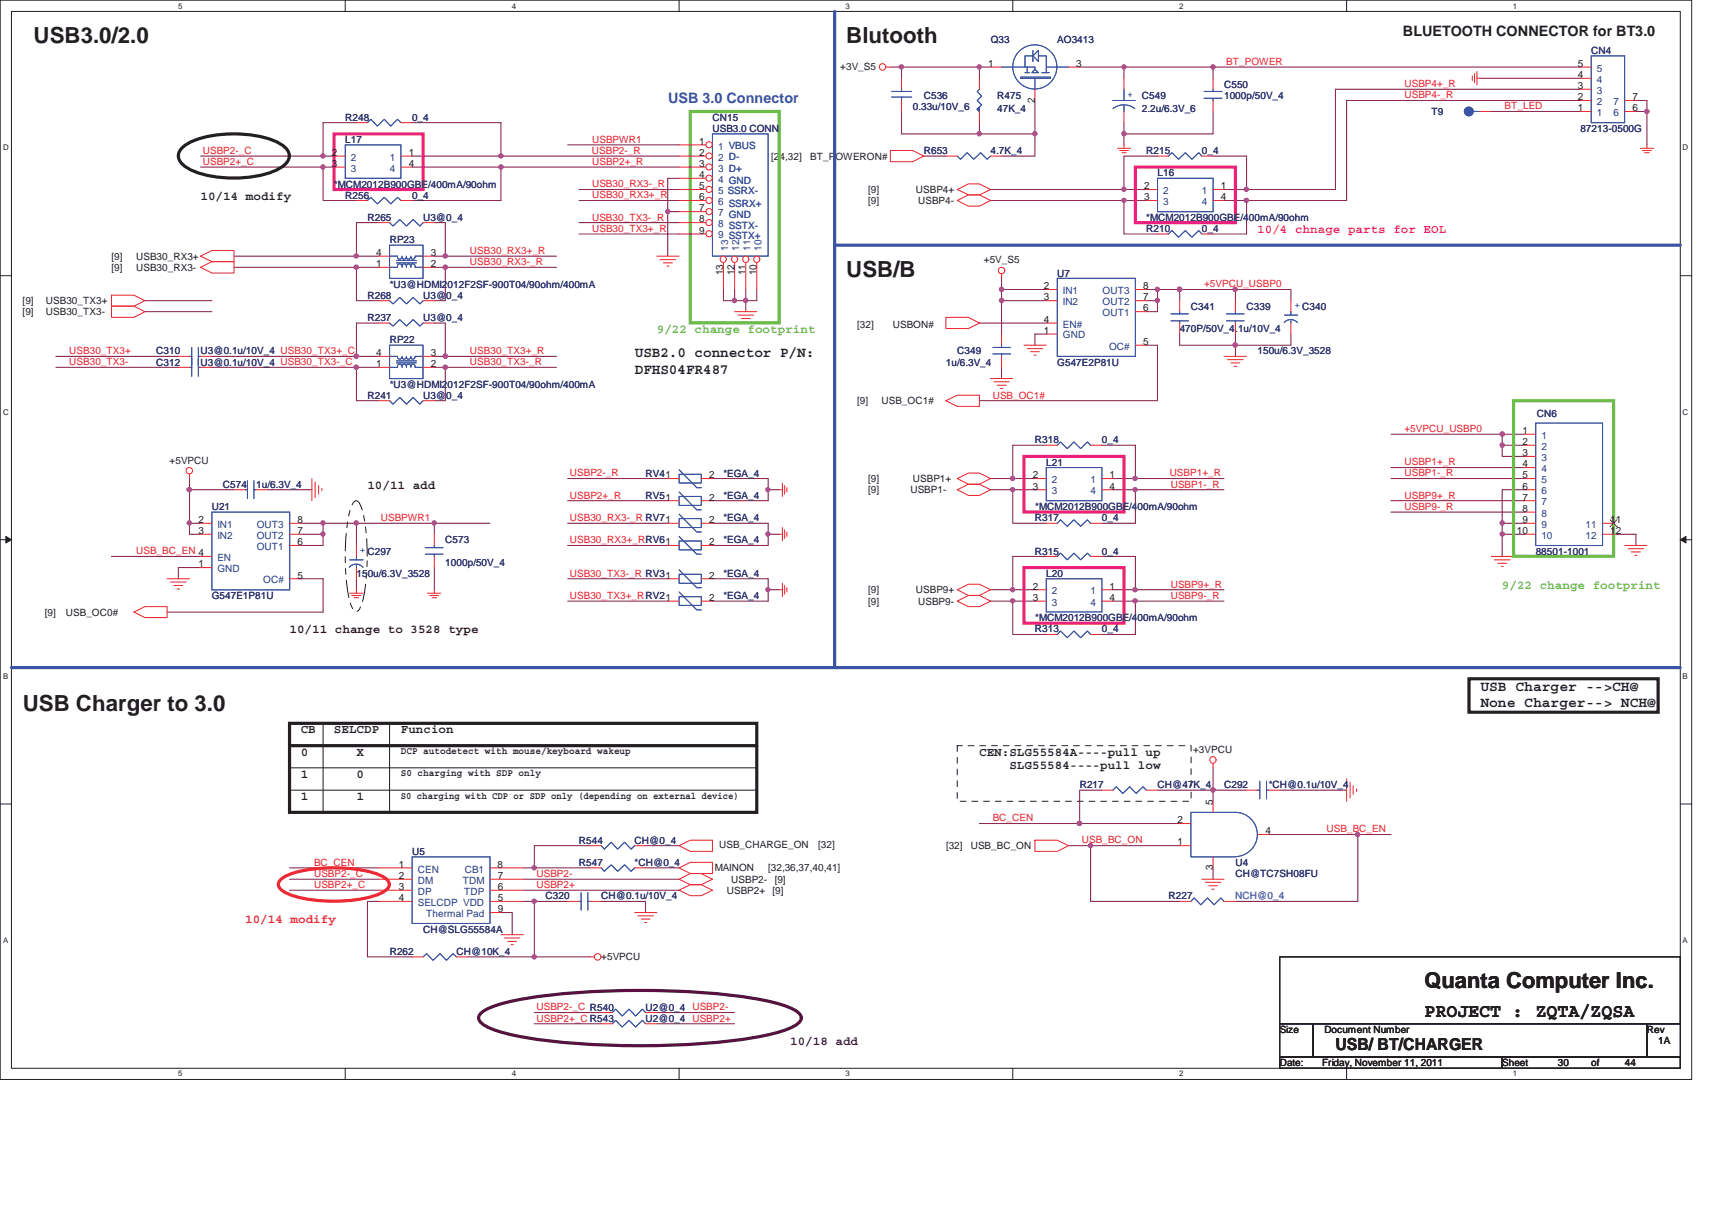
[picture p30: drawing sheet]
<svg xmlns="http://www.w3.org/2000/svg" width="297mm" height="210mm" viewBox="0 0 297 210" stroke-linecap="round" stroke-linejoin="round" font-family="sans-serif">
<defs><g id="words">
<g font-size="3.9" fill="#231f20">
<text x="5.8" y="7.5">USB3.0/2.0</text>
<text x="146.8" y="7.5">Blutooth</text>
<text x="146.8" y="48">USB/B</text>
<text x="3.9" y="123.3">USB Charger to 3.0</text>
</g>
<text font-size="3.8" fill="#231f20" x="247.1" y="171.5">Quanta Computer Inc.</text>
<text font-size="3.3" fill="#231f20" x="247.1" y="176.5">PROJECT : ZQTA/ZQSA</text>
<text font-size="2.9" fill="#231f20" x="231.7" y="182.2">USB/ BT/CHARGER</text>
<g font-size="2.5" fill="#231f20">
<text x="243.4" y="6.3">BLUETOOTH CONNECTOR for BT3.0</text>
<text x="110.1" y="62">USB2.0 connector P/N:</text>
<text x="110.1" y="64.8">DFHS04FR487</text>
<text x="256.8" y="119.9">USB Charger --&gt;CH@</text>
<text x="256.8" y="122.7">None Charger--&gt; NCH@</text>
</g>
<text font-size="2.5" fill="#3a53a4" x="115.9" y="17.8">USB 3.0 Connector</text>
<g font-size="2.1" fill="#231f20">
<text x="34.8" y="34.6">10/14 modify</text>
<text x="52.2" y="127.3">CB</text>
<text x="52.2" y="131.1">0</text>
<text x="57.9" y="127.3">SELCDP</text>
<text x="61.8" y="131.1">X</text>
<text x="69.5" y="127.3">Funcion</text>
<text x="169.9" y="131.1">CEN:SLG55584A----pull up</text>
<text x="52.2" y="135">1</text>
<text x="61.8" y="135">0</text>
<text x="175.1" y="133.5">SLG55584----pull low</text>
<text x="52.2" y="138.8">1</text>
<text x="61.8" y="138.8">1</text>
</g>
<text font-size="2.1" fill="#ed1f7f" x="218.1" y="40.4">10/4 chnage parts for EOL</text>
<g font-size="2.1" fill="#6abd46">
<text x="114" y="57.8">9/22 change footprint</text>
<text x="260.6" y="102.2">9/22 change footprint</text>
</g>
<g font-size="2.1" fill="#361415">
<text x="63.7" y="84.8">10/11 add</text>
<text x="50.2" y="109.9">10/11 change to 3528 type</text>
</g>
<text font-size="2.1" fill="#ec2426" x="42.5" y="160.1">10/14 modify</text>
<text font-size="2.1" fill="#3d0a3d" x="137.1" y="181.3">10/18 add</text>
<g font-size="1.7" fill="#231f20">
<text x="171.4" y="11.6">1</text>
<text x="186.7" y="11.6">3</text>
<text x="273.8" y="11.6">5</text>
<text x="145.8" y="12.1">+3V_S5</text>
<text x="179.5" y="17.8" transform="rotate(-90 179.5 17.8)">2</text>
<text x="273.8" y="17.4">2</text>
<text x="273.8" y="15.4">3</text>
<text x="273.8" y="13.5">4</text>
<text x="283.3" y="17.4">7</text>
<text x="273.8" y="19.3">1</text>
<text x="283.3" y="19.3">6</text>
<text x="57.6" y="29">3</text>
<text x="57.6" y="27">2</text>
<text x="70.9" y="27">1</text>
<text x="70.9" y="29">4</text>
<text x="121.3" y="25.1">1</text>
<text x="121.3" y="29">3</text>
<text x="121.3" y="27">2</text>
<text x="133.8" y="27.7">[24,32]</text>
<text x="140.6" y="27.7">BT_POWERON#</text>
<text x="121.3" y="30.9">4</text>
<text x="121.3" y="32.8">5</text>
<text x="121.3" y="34.8">6</text>
<text x="150.6" y="33.5">[9]</text>
<text x="150.6" y="35.4">[9]</text>
<text x="158.9" y="33.5">USBP4+</text>
<text x="159.3" y="35.4">USBP4-</text>
<text x="198.5" y="34.8">3</text>
<text x="198.5" y="32.8">2</text>
<text x="211.8" y="32.8">1</text>
<text x="211.8" y="34.8">4</text>
<text x="121.3" y="36.7">7</text>
<text x="121.3" y="38.6">8</text>
<text x="121.3" y="40.5">9</text>
<text x="19.3" y="45.1">[9]</text>
<text x="19.3" y="47">[9]</text>
<text x="23.6" y="45.1">USB30_RX3+</text>
<text x="23.6" y="47">USB30_RX3-</text>
<text x="65.3" y="46.4">1</text>
<text x="65.3" y="44.4">4</text>
<text x="74.8" y="44.4">3</text>
<text x="74.8" y="46.4">2</text>
<text x="125.5" y="47.8" transform="rotate(-90 125.5 47.8)">13</text>
<text x="127.4" y="47.8" transform="rotate(-90 127.4 47.8)">12</text>
<text x="129.4" y="47.8" transform="rotate(-90 129.4 47.8)">11</text>
<text x="131.3" y="47.8" transform="rotate(-90 131.3 47.8)">10</text>
<text x="170.7" y="45.7">+5V_S5</text>
<text x="3.9" y="52.8">[9]</text>
<text x="8" y="52.8">USB30_TX3+</text>
<text x="181.1" y="50.2">2</text>
<text x="181.1" y="52.1">3</text>
<text x="198.3" y="52.1">7</text>
<text x="198.3" y="50.2">8</text>
<text x="3.9" y="54.7">[9]</text>
<text x="8" y="54.7">USB30_TX3-</text>
<text x="148.7" y="56.9">[32]</text>
<text x="154.9" y="56.9">USBON#</text>
<text x="181.1" y="56">4</text>
<text x="181.1" y="57.9">1</text>
<text x="198.3" y="54">6</text>
<text x="198.3" y="59.9">5</text>
<text x="65.3" y="63.7">1</text>
<text x="65.3" y="61.8">4</text>
<text x="74.8" y="61.8">3</text>
<text x="74.8" y="63.7">2</text>
<text x="148.7" y="70.2">[9]</text>
<text x="152.9" y="70.2">USB_OC1#</text>
<text x="264.1" y="75.3">1</text>
<text x="264.1" y="77.2">2</text>
<text x="29.4" y="80.4">+5VPCU</text>
<text x="123" y="83">2</text>
<text x="150.6" y="83.7">[9]</text>
<text x="158.4" y="83.7">USBP1+</text>
<text x="179.2" y="83">2</text>
<text x="192.5" y="83">1</text>
<text x="264.1" y="79.2">3</text>
<text x="264.1" y="81.1">4</text>
<text x="264.1" y="83">5</text>
<text x="123" y="86.9">2</text>
<text x="150.6" y="85.6">[9]</text>
<text x="158" y="85.6">USBP1-</text>
<text x="179.2" y="85">3</text>
<text x="192.5" y="85">4</text>
<text x="264.1" y="85">6</text>
<text x="264.1" y="86.9">7</text>
<text x="264.1" y="88.8">8</text>
<text x="34.4" y="90.8">2</text>
<text x="34.4" y="92.7">3</text>
<text x="51.6" y="94.6">6</text>
<text x="51.6" y="90.8">8</text>
<text x="51.6" y="92.7">7</text>
<text x="123" y="90.8">2</text>
<text x="123" y="94.6">2</text>
<text x="263.2" y="92.7">10</text>
<text x="264.1" y="90.8">9</text>
<text x="279.4" y="90.8">11</text>
<text x="279.4" y="92.7">12</text>
<text x="34.4" y="98.5">1</text>
<text x="51.6" y="100.4">5</text>
<text x="123" y="100.4">2</text>
<text x="7.8" y="106.9">[9]</text>
<text x="11.4" y="106.9">USB_OC0#</text>
<text x="123" y="104.2">2</text>
<text x="150.6" y="103">[9]</text>
<text x="150.6" y="105">[9]</text>
<text x="158.9" y="103">USBP9+</text>
<text x="159.3" y="105">USBP9-</text>
<text x="179.2" y="104.2">3</text>
<text x="179.2" y="102.3">2</text>
<text x="192.5" y="102.3">1</text>
<text x="192.5" y="104.2">4</text>
<text x="69.5" y="130.9">DCP autodetect with mouse/keyboard wakeup</text>
<text x="207" y="130.6">+3VPCU</text>
<text x="69.5" y="134.7">S0 charging with SDP only</text>
<text x="69.5" y="138.6">S0 charging with CDP or SDP only (depending on external device)</text>
<text x="204.3" y="142.9">2</text>
<text x="210.4" y="139.6" transform="rotate(-90 210.4 139.6)">5</text>
<text x="124.8" y="147.2">USB_CHARGE_ON</text>
<text x="142" y="147.2">[32]</text>
<text x="164.1" y="147.4">[32]</text>
<text x="168.4" y="147.4">USB_BC_ON</text>
<text x="204.3" y="146.7">1</text>
<text x="219.5" y="144.8">4</text>
<text x="69.2" y="150.6">1</text>
<text x="69.2" y="154.4">3</text>
<text x="69.2" y="152.5">2</text>
<text x="86.3" y="150.6">8</text>
<text x="86.4" y="154.4">6</text>
<text x="86.4" y="152.5">7</text>
<text x="124" y="151.1">MAINON</text>
<text x="126.1" y="155.2">USBP2+</text>
<text x="126.9" y="153.2">USBP2-</text>
<text x="133.3" y="151.1">[32,36,37,40,41]</text>
<text x="134" y="155.2">[9]</text>
<text x="134.4" y="153.2">[9]</text>
<text x="210.4" y="151.1" transform="rotate(-90 210.4 151.1)">3</text>
<text x="69.2" y="156.4">4</text>
<text x="86.4" y="156.4">5</text>
<text x="86.4" y="158.3">9</text>
<text x="104.3" y="166.5">+5VPCU</text>
<text x="222" y="179.3">Size</text>
<text x="229.8" y="179.3">Document Number</text>
<text x="285.7" y="179.3">Rev</text>
<text x="222" y="185">Date:</text>
<text x="229.4" y="185">Friday, November 11, 2011</text>
<text x="260.6" y="185">Sheet</text>
<text x="270.3" y="185">30</text>
<text x="276.1" y="185">of</text>
<text x="281.9" y="185">44</text>
<text x="287.7" y="181.2">1A</text>
</g>
<g font-size="1.7" fill="#2d2d72">
<text x="171.9" y="7.4">Q33</text>
<text x="183.4" y="7.4">AO3413</text>
<text x="276.1" y="9.4">CN4</text>
<text x="160.3" y="17.1">C536</text>
<text x="173" y="17.1">R475</text>
<text x="198.1" y="17.1">C549</text>
<text x="212.4" y="15.2">C550</text>
<text x="212.4" y="17.1">1000p/50V_4</text>
<text x="59.9" y="21">R248</text>
<text x="71.5" y="21">0_4</text>
<text x="123.6" y="21">CN15</text>
<text x="123.6" y="22.9">USB3.0 CONN</text>
<text x="158.4" y="19">0.33u/10V_6</text>
<text x="173" y="19.4">47K_4</text>
<text x="198.1" y="19.4">2.2u/6.3V_6</text>
<text x="248.3" y="20">T9</text>
<text x="274.2" y="22.9">87213-0500G</text>
<text x="59.9" y="24.8">L17</text>
<text x="160.3" y="26.8">R653</text>
<text x="171.9" y="26.8">4.7K_4</text>
<text x="198.9" y="26.8">R215</text>
<text x="208.5" y="26.8">0_4</text>
<text x="57.9" y="32.6">*MCM2012B900GBE/400mA/90ohm</text>
<text x="59.9" y="34.5">R256</text>
<text x="71.5" y="34.5">0_4</text>
<text x="200.8" y="30.6">L16</text>
<text x="63.8" y="38.4">R265</text>
<text x="73.4" y="38.4">U3@0_4</text>
<text x="198.9" y="40.3">R210</text>
<text x="198.9" y="38.3">*MCM2012B900GBE/400mA/90ohm</text>
<text x="208.5" y="40.3">0_4</text>
<text x="67.6" y="42.2">RP23</text>
<text x="63.8" y="51.9">R268</text>
<text x="67.6" y="49.9">*U3@HDMI2012F2SF-900T04/90ohm/400mA</text>
<text x="73.4" y="51.9">U3@0_4</text>
<text x="183.4" y="48">U7</text>
<text x="206.6" y="53.8">C341</text>
<text x="216.3" y="53.8">C339</text>
<text x="225.9" y="53.8">C340</text>
<text x="63.8" y="55.7">R237</text>
<text x="67.6" y="59.6">RP22</text>
<text x="73.4" y="55.7">U3@0_4</text>
<text x="204.7" y="57.7">470P/50V_4.1u/10V_4</text>
<text x="27.1" y="63.5">C312</text>
<text x="27.1" y="61.5">C310</text>
<text x="34.8" y="63.5">U3@0.1u/10V_4 USB30_TX3-_C</text>
<text x="34.8" y="61.5">U3@0.1u/10V_4 USB30_TX3+_C</text>
<text x="164.1" y="63.4">1u/6.3V_4</text>
<text x="166.1" y="61.5">C349</text>
<text x="183.4" y="63.5">G547E2P81U</text>
<text x="218.2" y="61.5">150u/6.3V_3528</text>
<text x="63.8" y="69.2">R241</text>
<text x="67.6" y="67.3">*U3@HDMI2012F2SF-900T04/90ohm/400mA</text>
<text x="73.4" y="69.2">U3@0_4</text>
<text x="179.6" y="76.9">R318</text>
<text x="191.2" y="76.9">0_4</text>
<text x="266.7" y="72.3">CN6</text>
<text x="112" y="82.8">RV41</text>
<text x="125.5" y="82.8">*EGA_4</text>
<text x="181.5" y="80.8">L21</text>
<text x="36.7" y="88.5">U21</text>
<text x="38.7" y="84.7">C574</text>
<text x="44.5" y="84.7">1u/6.3V_4</text>
<text x="112" y="86.6">RV51</text>
<text x="125.5" y="86.6">*EGA_4</text>
<text x="179.6" y="88.5">*MCM2012B900GBE/400mA/90ohm</text>
<text x="77.3" y="94.3">C573</text>
<text x="125.5" y="90.5">*EGA_4</text>
<text x="125.5" y="94.3">*EGA_4</text>
<text x="179.6" y="90.5">R317</text>
<text x="191.2" y="90.5">0_4</text>
<text x="61.8" y="100.1">150u/6.3V_3528</text>
<text x="63.8" y="96.3">C297</text>
<text x="77.3" y="98.2">1000p/50V_4</text>
<text x="125.5" y="100.1">*EGA_4</text>
<text x="179.6" y="96.3">R315</text>
<text x="181.5" y="100.1">L20</text>
<text x="191.2" y="96.3">0_4</text>
<text x="266.5" y="96.2">88501-1001</text>
<text x="36.7" y="104">G547E1P81U</text>
<text x="125.5" y="104">*EGA_4</text>
<text x="179.6" y="107.8">*MCM2012B900GBE/400mA/90ohm</text>
<text x="179.6" y="109.8">R313</text>
<text x="191.2" y="109.8">0_4</text>
<text x="187.3" y="136.8">R217</text>
<text x="200.8" y="136.8">CH@47K_4</text>
<text x="212.4" y="136.8">C292</text>
<text x="220.1" y="136.8">*CH@0.1u/10V_4</text>
<text x="71.5" y="148.4">U5</text>
<text x="100.5" y="146.4">R544</text>
<text x="110.1" y="146.4">CH@0_4</text>
<text x="100.5" y="150.3">R547</text>
<text x="110.1" y="150.3">*CH@0_4</text>
<text x="214.3" y="150.3">U4</text>
<text x="214.3" y="152.2">CH@TC7SH08FU</text>
<text x="73.4" y="161.9">CH@SLG55584A</text>
<text x="94.7" y="156.1">C320</text>
<text x="104.3" y="156.1">CH@0.1u/10V_4</text>
<text x="202.7" y="156.1">R227</text>
<text x="67.6" y="165.7">R262</text>
<text x="79.2" y="165.7">CH@10K_4</text>
<text x="112" y="175.4">U2@0_4 USBP2-</text>
<text x="112" y="177.3">U2@0_4 USBP2+</text>
</g>
<g font-size="1.7" fill="#ec2426">
<text x="212.8" y="11.3">BT_POWER</text>
<text x="243.7" y="17.1">USBP4-_R</text>
<text x="243.7" y="15.1">USBP4+_R</text>
<text x="261" y="19">BT_LED</text>
<text x="35.2" y="26.7">USBP2-_C</text>
<text x="35.2" y="28.6">USBP2+_C</text>
<text x="102.7" y="26.7">USBP2-_R</text>
<text x="102.7" y="28.6">USBP2+_R</text>
<text x="102.7" y="24.8">USBPWR1</text>
<text x="102.7" y="32.5">USB30_RX3-_R</text>
<text x="102.7" y="34.4">USB30_RX3+_R</text>
<text x="102.7" y="38.3">USB30_TX3-_R</text>
<text x="102.7" y="40.2">USB30_TX3+_R</text>
<text x="81.5" y="44.1">USB30_RX3+_R</text>
<text x="81.5" y="46">USB30_RX3-_R</text>
<text x="208.9" y="49.9">+5VPCU_USBP0</text>
<text x="12" y="63.4">USB30_TX3-</text>
<text x="12" y="61.5">USB30_TX3+</text>
<text x="81.5" y="61.5">USB30_TX3+_R</text>
<text x="81.5" y="63.4">USB30_TX3-_R</text>
<text x="172.2" y="69.2">USB_OC1#</text>
<text x="243.7" y="75">+5VPCU_USBP0</text>
<text x="98.9" y="82.7">USBP2-_R</text>
<text x="202.9" y="82.7">USBP1+_R</text>
<text x="243.7" y="80.8">USBP1+_R</text>
<text x="243.7" y="82.7">USBP1-_R</text>
<text x="98.9" y="86.5">USBP2+_R</text>
<text x="203.1" y="84.6">USBP1-_R</text>
<text x="243.7" y="88.5">USBP9-_R</text>
<text x="243.7" y="86.5">USBP9+_R</text>
<text x="66.1" y="90.4">USBPWR1</text>
<text x="98.9" y="90.4">USB30_RX3-_R RV71</text>
<text x="98.9" y="94.3">USB30_RX3+_RRV61</text>
<text x="23.6" y="96.2">USB_BC_EN 4</text>
<text x="98.9" y="100.1">USB30_TX3-_R RV31</text>
<text x="203.1" y="102">USBP9+_R</text>
<text x="98.9" y="103.9">USB30_TX3+_RRV21</text>
<text x="203.1" y="103.9">USBP9-_R</text>
<text x="172.2" y="142.5">BC_CEN</text>
<text x="187.7" y="146.4">USB_BC_ON</text>
<text x="230.2" y="144.4">USB_BC_EN</text>
<text x="54.5" y="154.1">USBP2+_C</text>
<text x="54.5" y="152.2">USBP2-_C</text>
<text x="54.5" y="150.3">BC_CEN</text>
<text x="93.1" y="154.1">USBP2+</text>
<text x="93.1" y="152.2">USBP2-</text>
<text x="93.1" y="175.3">USBP2-_C R540</text>
<text x="93.1" y="177.3">USBP2+_C R543</text>
</g>
<g font-size="1.7" fill="#3a53a4">
<text x="195.6" y="16.9">+</text>
<text x="126.4" y="25.8">VBUS</text>
<text x="126.4" y="27.7">D-</text>
<text x="126.4" y="29.8">D+</text>
<text x="126.3" y="33.7">SSRX-</text>
<text x="126.4" y="32">GND</text>
<text x="126.4" y="35.9">SSRX+</text>
<text x="126.4" y="37.8">GND</text>
<text x="126.4" y="39.7">SSTX-</text>
<text x="126.4" y="41.4">SSTX+</text>
<text x="225.5" y="53.5" transform="rotate(-90 225.5 53.5)">+</text>
<text x="63.3" y="96" transform="rotate(-90 63.3 96)">+</text>
</g>
<g font-size="1.7" fill="#1d437e">
<text x="277.1" y="16.3">3</text>
<text x="277.1" y="14.4">4</text>
<text x="277.1" y="12.4">5</text>
<text x="277.1" y="20.1">1</text>
<text x="277.1" y="18.2">2</text>
<text x="280" y="20.1">6</text>
<text x="280" y="18.2">7</text>
<text x="60.9" y="29.8">3</text>
<text x="60.9" y="27.9">2</text>
<text x="67.6" y="27.9">1</text>
<text x="67.6" y="29.8">4</text>
<text x="124.6" y="25.9">1 VBUS</text>
<text x="124.6" y="29.8">3 D+</text>
<text x="124.6" y="27.9">2 D-</text>
<text x="124.6" y="31.7">4 GND</text>
<text x="124.6" y="33.7">5 SSRX-</text>
<text x="124.6" y="35.6">6 SSRX+</text>
<text x="201.8" y="35.6">3</text>
<text x="201.8" y="33.7">2</text>
<text x="208.5" y="33.7">1</text>
<text x="208.5" y="35.6">4</text>
<text x="124.6" y="37.5">7 GND</text>
<text x="124.6" y="39.4">8 SSTX-</text>
<text x="124.6" y="41.4">9 SSTX+</text>
<text x="126.3" y="43.5" transform="rotate(-90 126.3 43.5)">13</text>
<text x="128.3" y="43.5" transform="rotate(-90 128.3 43.5)">12</text>
<text x="130.2" y="43.5" transform="rotate(-90 130.2 43.5)">11</text>
<text x="132.1" y="43.5" transform="rotate(-90 132.1 43.5)">10</text>
<text x="184.4" y="51.1">IN1</text>
<text x="184.4" y="53">IN2</text>
<text x="191.3" y="53">OUT2</text>
<text x="191.3" y="51.1">OUT3</text>
<text x="184.4" y="56.8">EN#</text>
<text x="184.4" y="58.7">GND</text>
<text x="191.3" y="54.9">OUT1</text>
<text x="192.4" y="60.7">OC#</text>
<text x="267.4" y="76.2">1</text>
<text x="182.5" y="83.9">2</text>
<text x="189.2" y="83.9">1</text>
<text x="267.4" y="78.1">2</text>
<text x="267.4" y="80">3</text>
<text x="267.4" y="82">4</text>
<text x="267.4" y="83.9">5</text>
<text x="182.5" y="85.8">3</text>
<text x="189.2" y="85.8">4</text>
<text x="267.4" y="85.8">6</text>
<text x="267.4" y="87.7">7</text>
<text x="267.4" y="89.6">8</text>
<text x="37.7" y="91.6">IN1</text>
<text x="37.7" y="93.5">IN2</text>
<text x="44.6" y="95.5">OUT1</text>
<text x="44.6" y="91.6">OUT3</text>
<text x="44.6" y="93.5">OUT2</text>
<text x="267.4" y="91.6">9</text>
<text x="267.4" y="93.5">10</text>
<text x="275.1" y="91.6">11</text>
<text x="275.1" y="93.5">12</text>
<text x="37.7" y="97.4">EN</text>
<text x="37.7" y="99.3">GND</text>
<text x="45.7" y="101.3">OC#</text>
<text x="182.5" y="105.1">3</text>
<text x="182.5" y="103.2">2</text>
<text x="189.2" y="103.2">1</text>
<text x="189.2" y="105.1">4</text>
<text x="72.5" y="151.4">CEN</text>
<text x="72.5" y="155.3">DP</text>
<text x="72.5" y="153.4">DM</text>
<text x="80.3" y="153.4">TDM</text>
<text x="80.5" y="155.3">TDP</text>
<text x="80.6" y="151.4">CB1</text>
<text x="72.5" y="157.2">SELCDP VDD</text>
<text x="73.9" y="159.2">Thermal Pad</text>
</g>
<text font-size="1.7" fill="#4478bc" x="214.3" y="156.1">NCH@0_4</text>
<g font-size="1.4" fill="#231f20">
<text x="30.9" y="1.5">5</text>
<text x="88.8" y="1.5">4</text>
<text x="146.7" y="1.5">3</text>
<text x="204.6" y="1.5">2</text>
<text x="262.5" y="1.5">1</text>
<text x=".5" y="26.1">D</text>
<text x="291.9" y="26.1">D</text>
<text x=".5" y="72">C</text>
<text x="291.9" y="72">C</text>
<text x=".5" y="117.8">B</text>
<text x="291.9" y="117.8">B</text>
<text x=".5" y="163.7">A</text>
<text x="291.9" y="163.7">A</text>
<text x="30.9" y="186.8">5</text>
<text x="88.8" y="186.8">4</text>
<text x="146.7" y="186.8">3</text>
<text x="204.6" y="186.8">2</text>
<text x="262.5" y="186.8">1</text>
</g>
</g></defs>
<path d="M0 0h293.5v187.3h-293.5zM2 2h289.5v183.4h-289.5z" fill="none" stroke="#231f20" stroke-width=".17"/>
<g fill="#fff">
<path d="M30.9 .3h.8v1.5h-.8z"/>
<path d="M30.9 185.6h.8v1.5h-.8z"/>
</g>
<path d="M59.9 0v2M59.9 185.4v1.9" fill="none" stroke="#231f20" stroke-width=".17"/>
<g fill="#fff">
<path d="M88.9 .3h.7v1.5h-.7z"/>
<path d="M88.9 185.6h.7v1.5h-.7z"/>
</g>
<path d="M117.8 0v2M117.8 185.4v1.9" fill="none" stroke="#231f20" stroke-width=".17"/>
<g fill="#fff">
<path d="M146.8 .3h.7v1.5h-.7z"/>
<path d="M146.8 185.6h.7v1.5h-.7z"/>
</g>
<path d="M175.7 0v2M175.7 185.4v1.9" fill="none" stroke="#231f20" stroke-width=".17"/>
<g fill="#fff">
<path d="M204.7 .3h.7v1.5h-.7z"/>
<path d="M204.7 185.6h.7v1.5h-.7z"/>
</g>
<path d="M233.6 0v2M233.6 185.4v1.9" fill="none" stroke="#231f20" stroke-width=".17"/>
<g fill="#fff">
<path d="M262.6 .3h.8v1.5h-.8z"/>
<path d="M262.6 185.6h.8v1.5h-.8z"/>
<path d="M.5 24.9h1v1.5h-1z"/>
<path d="M292.1 24.9h.9v1.5h-.9z"/>
<path d="M.5 70.7h1v1.6h-1z"/>
<path d="M292.1 70.7h.9v1.6h-.9z"/>
</g>
<path d="M0 47.8h2M291.5 47.8h2" fill="none" stroke="#231f20" stroke-width=".17"/>
<g fill="#fff">
<path d="M.5 116.6h.9v1.5h-.9z"/>
<path d="M292.1 116.6h.9v1.5h-.9z"/>
</g>
<path d="M0 93.7h2M291.5 93.7h2" fill="none" stroke="#231f20" stroke-width=".17"/>
<path d="M1 93.1l1 .6-1 .5z" fill="#231f20"/>
<path d="M1 93.1l1 .6-1 .5z" fill="none" stroke="#231f20" stroke-width=".17"/>
<path d="M291.5 93.7l1-.6v1.1z" fill="#231f20"/>
<path d="M291.5 93.7l1-.6v1.1z" fill="none" stroke="#231f20" stroke-width=".17"/>
<g fill="#fff">
<path d="M.5 162.4h.9v1.5h-.9z"/>
<path d="M292.1 162.4h.9v1.5h-.9z"/>
</g>
<path d="M0 139.5h2M291.5 139.5h2" fill="none" stroke="#231f20" stroke-width=".17"/>
<path d="M169.9 11.6h2M187.3 11.6h7.7v2M179.6 23.2v3.9h-5.8" fill="none" stroke="#7f1542" stroke-width=".17"/>
<circle cx="179.5" cy="23.2" r=".38" fill="#b8529f"/>
<circle cx="179.5" cy="23.2" r=".38" fill="none" stroke="#b8529f" stroke-width=".17"/>
<path d="M210.5 11.6h63.7M233.6 17.4h40.6" fill="none" stroke="#7f1542" stroke-width=".17"/>
<circle cx="210.5" cy="11.6" r=".37" fill="#b8529f"/>
<circle cx="210.5" cy="11.6" r=".37" fill="none" stroke="#b8529f" stroke-width=".17"/>
<path d="M256.8 13.6h17.4M258.7 19.3h15.5M195 23.2h15.5" fill="none" stroke="#7f1542" stroke-width=".17"/>
<circle cx="195" cy="23.2" r=".38" fill="#b8529f"/>
<circle cx="195" cy="23.2" r=".38" fill="none" stroke="#b8529f" stroke-width=".17"/>
<path d="M195 11.6h15.5v2M210.5 19.3v3.9M231.7 15.5h42.5M195 23.2v1.9" fill="none" stroke="#7f1542" stroke-width=".17"/>
<circle cx="195" cy="11.6" r=".37" fill="#b8529f"/>
<circle cx="195" cy="11.6" r=".37" fill="none" stroke="#b8529f" stroke-width=".17"/>
<path d="M171.9 34.8h23.1M195 21.3v1.9M200.8 27.1h-5.8v5.8h3.9" fill="none" stroke="#7f1542" stroke-width=".17"/>
<circle cx="195" cy="32.8" r=".38" fill="#b8529f"/>
<circle cx="195" cy="32.8" r=".38" fill="none" stroke="#b8529f" stroke-width=".17"/>
<path d="M195 34.8v5.8h5.8" fill="none" stroke="#7f1542" stroke-width=".17"/>
<circle cx="195" cy="34.8" r=".37" fill="#b8529f"/>
<circle cx="195" cy="34.8" r=".37" fill="none" stroke="#b8529f" stroke-width=".17"/>
<path d="M195 34.8h3.9M216.3 34.8h17.3" fill="none" stroke="#7f1542" stroke-width=".17"/>
<circle cx="216.2" cy="34.8" r=".36" fill="#b8529f"/>
<circle cx="216.2" cy="34.8" r=".36" fill="none" stroke="#b8529f" stroke-width=".17"/>
<path d="M210.5 27.1h5.8v5.8h15.4" fill="none" stroke="#7f1542" stroke-width=".17"/>
<circle cx="216.2" cy="32.8" r=".37" fill="#b8529f"/>
<circle cx="216.2" cy="32.8" r=".37" fill="none" stroke="#b8529f" stroke-width=".17"/>
<path d="M283.8 17.4h2M285.8 19.3v5.8M171.9 32.9h23.1M212.4 34.8h3.9v5.8h-5.8M212.4 32.9h3.9" fill="none" stroke="#7f1542" stroke-width=".17"/>
<circle cx="285.7" cy="19.3" r=".38" fill="#b8529f"/>
<circle cx="285.7" cy="19.3" r=".38" fill="none" stroke="#b8529f" stroke-width=".17"/>
<path d="M285.8 17.4v1.9h-2M65.7 56.1h-3.9v5.7h-25M9.7 63.8h21.2M9.7 61.8h21.2M77.3 61.8h19.3" fill="none" stroke="#7f1542" stroke-width=".17"/>
<circle cx="77.3" cy="61.8" r=".39" fill="#b8529f"/>
<circle cx="77.3" cy="61.8" r=".39" fill="none" stroke="#b8529f" stroke-width=".17"/>
<path d="M36.8 63.8h25v5.7h3.9M61.8 61.8h3.9" fill="none" stroke="#7f1542" stroke-width=".17"/>
<circle cx="61.8" cy="61.8" r=".39" fill="#b8529f"/>
<circle cx="61.8" cy="61.8" r=".39" fill="none" stroke="#b8529f" stroke-width=".17"/>
<path d="M61.8 63.8h3.9M75.4 63.8h1.9v5.7h-1.9" fill="none" stroke="#7f1542" stroke-width=".17"/>
<circle cx="61.8" cy="63.7" r=".38" fill="#b8529f"/>
<circle cx="61.8" cy="63.7" r=".38" fill="none" stroke="#b8529f" stroke-width=".17"/>
<path d="M77.3 63.8h19.3" fill="none" stroke="#7f1542" stroke-width=".17"/>
<circle cx="77.3" cy="63.7" r=".38" fill="#b8529f"/>
<circle cx="77.3" cy="63.7" r=".38" fill="none" stroke="#b8529f" stroke-width=".17"/>
<path d="M34.8 29h21.3v5.8h5.7M61.8 21.3h-5.7v5.8h-21.3M86.9 27.1h30.9M75.4 56.1h1.9v5.7h-1.9" fill="none" stroke="#7f1542" stroke-width=".17"/>
<circle cx="86.9" cy="27.1" r=".36" fill="#b8529f"/>
<circle cx="86.9" cy="27.1" r=".36" fill="none" stroke="#b8529f" stroke-width=".17"/>
<path d="M56.1 27.1h1.9M71.5 21.3h15.4v5.8" fill="none" stroke="#7f1542" stroke-width=".17"/>
<circle cx="56" cy="27.1" r=".36" fill="#b8529f"/>
<circle cx="56" cy="27.1" r=".36" fill="none" stroke="#b8529f" stroke-width=".17"/>
<path d="M56.1 29h1.9" fill="none" stroke="#7f1542" stroke-width=".17"/>
<circle cx="56" cy="29" r=".37" fill="#b8529f"/>
<circle cx="56" cy="29" r=".37" fill="none" stroke="#b8529f" stroke-width=".17"/>
<path d="M117.8 29h-30.9v5.8h-15.4" fill="none" stroke="#7f1542" stroke-width=".17"/>
<circle cx="86.9" cy="29" r=".37" fill="#b8529f"/>
<circle cx="86.9" cy="29" r=".37" fill="none" stroke="#b8529f" stroke-width=".17"/>
<path d="M98.5 83h17.4M98.5 86.9h17.4M123.6 83h9.7v2h1.9" fill="none" stroke="#7f1542" stroke-width=".17"/>
<circle cx="133.2" cy="85" r=".37" fill="#b8529f"/>
<circle cx="133.2" cy="85" r=".37" fill="none" stroke="#b8529f" stroke-width=".17"/>
<path d="M98.5 90.8h17.4M98.5 94.7h17.4M123.6 90.8h9.7v1.9h1.9M133.3 85v1.9h-9.7" fill="none" stroke="#7f1542" stroke-width=".17"/>
<circle cx="133.2" cy="92.7" r=".37" fill="#b8529f"/>
<circle cx="133.2" cy="92.7" r=".37" fill="none" stroke="#b8529f" stroke-width=".17"/>
<path d="M133.3 92.7v2h-9.7M98.5 100.4h17.4M98.5 104.3h17.4M123.6 100.4h9.7v1.9h1.9" fill="none" stroke="#7f1542" stroke-width=".17"/>
<circle cx="133.2" cy="102.3" r=".37" fill="#b8529f"/>
<circle cx="133.2" cy="102.3" r=".37" fill="none" stroke="#b8529f" stroke-width=".17"/>
<path d="M56.1 90.8v1.9M29 106.2h27.1M61.8 100.4v1.9M133.3 102.3v2h-9.7" fill="none" stroke="#7f1542" stroke-width=".17"/>
<circle cx="56" cy="92.7" r=".36" fill="#b8529f"/>
<circle cx="56" cy="92.7" r=".36" fill="none" stroke="#b8529f" stroke-width=".17"/>
<path d="M52.2 90.8h9.6M75.4 90.8v1.9M75.4 98.5v3.8" fill="none" stroke="#7f1542" stroke-width=".17"/>
<circle cx="61.8" cy="90.8" r=".38" fill="#b8529f"/>
<circle cx="61.8" cy="90.8" r=".38" fill="none" stroke="#b8529f" stroke-width=".17"/>
<circle cx="56" cy="90.8" r=".36" fill="#b8529f"/>
<circle cx="56" cy="90.8" r=".36" fill="none" stroke="#b8529f" stroke-width=".17"/>
<path d="M75.4 90.8h-13.6v3.9" fill="none" stroke="#7f1542" stroke-width=".17"/>
<circle cx="75.3" cy="90.8" r=".37" fill="#b8529f"/>
<circle cx="75.3" cy="90.8" r=".37" fill="none" stroke="#b8529f" stroke-width=".17"/>
<path d="M32.9 83v2M75.4 90.8h9.6M56.1 100.4v5.8" fill="none" stroke="#7f1542" stroke-width=".17"/>
<circle cx="32.9" cy="85" r=".37" fill="#b8529f"/>
<circle cx="32.9" cy="85" r=".37" fill="none" stroke="#b8529f" stroke-width=".17"/>
<path d="M30.9 98.5v1.9M32.9 85v5.8M52.2 92.7h3.9" fill="none" stroke="#7f1542" stroke-width=".17"/>
<circle cx="32.9" cy="85" r=".37" fill="#b8529f"/>
<circle cx="32.9" cy="85" r=".37" fill="none" stroke="#b8529f" stroke-width=".17"/>
<path d="M30.9 98.5h3.9M32.9 90.8v1.9h1.9M56.1 92.7v2h-3.9M52.2 100.4h3.9" fill="none" stroke="#7f1542" stroke-width=".17"/>
<circle cx="32.9" cy="90.8" r=".37" fill="#b8529f"/>
<circle cx="32.9" cy="90.8" r=".37" fill="none" stroke="#b8529f" stroke-width=".17"/>
<path d="M32.9 90.8h1.9M181.5 96.6h-5.8v5.7h-3.8M191.2 96.6h5.8v5.7M171.9 104.3h3.8v5.8h5.8" fill="none" stroke="#7f1542" stroke-width=".17"/>
<circle cx="196.9" cy="102.3" r=".37" fill="#b8529f"/>
<circle cx="196.9" cy="102.3" r=".37" fill="none" stroke="#b8529f" stroke-width=".17"/>
<path d="M175.7 102.3h3.9M197 102.3h15.4" fill="none" stroke="#7f1542" stroke-width=".17"/>
<circle cx="175.7" cy="102.3" r=".37" fill="#b8529f"/>
<circle cx="175.7" cy="102.3" r=".37" fill="none" stroke="#b8529f" stroke-width=".17"/>
<path d="M175.7 104.3h3.9" fill="none" stroke="#7f1542" stroke-width=".17"/>
<circle cx="175.7" cy="104.3" r=".37" fill="#b8529f"/>
<circle cx="175.7" cy="104.3" r=".37" fill="none" stroke="#b8529f" stroke-width=".17"/>
<path d="M197 104.3v5.8h-5.8" fill="none" stroke="#7f1542" stroke-width=".17"/>
<circle cx="196.9" cy="104.3" r=".37" fill="#b8529f"/>
<circle cx="196.9" cy="104.3" r=".37" fill="none" stroke="#b8529f" stroke-width=".17"/>
<path d="M65.7 38.6h-3.9v5.9M40.6 44.5h25.1M75.4 44.5h21.2M193.1 104.3h19.3M193.1 102.3h3.9" fill="none" stroke="#7f1542" stroke-width=".17"/>
<circle cx="61.8" cy="44.4" r=".37" fill="#b8529f"/>
<circle cx="61.8" cy="44.4" r=".37" fill="none" stroke="#b8529f" stroke-width=".17"/>
<path d="M75.4 38.6h1.9v5.9M75.4 46.4h1.9v5.8h-1.9" fill="none" stroke="#7f1542" stroke-width=".17"/>
<circle cx="77.3" cy="44.4" r=".37" fill="#b8529f"/>
<circle cx="77.3" cy="44.4" r=".37" fill="none" stroke="#b8529f" stroke-width=".17"/>
<path d="M77.3 46.4h19.3" fill="none" stroke="#7f1542" stroke-width=".17"/>
<circle cx="77.3" cy="46.4" r=".38" fill="#b8529f"/>
<circle cx="77.3" cy="46.4" r=".38" fill="none" stroke="#b8529f" stroke-width=".17"/>
<path d="M61.8 46.4h3.9" fill="none" stroke="#7f1542" stroke-width=".17"/>
<circle cx="61.8" cy="46.4" r=".38" fill="#b8529f"/>
<circle cx="61.8" cy="46.4" r=".38" fill="none" stroke="#b8529f" stroke-width=".17"/>
<path d="M231.7 15.5v17.4M233.6 17.4v17.4M40.6 46.4h21.2v5.8h3.9M181.5 77.3h-5.8v5.7M191.2 77.3h5.8v5.7h-3.9M171.9 85h3.8v5.8h5.8M171.9 83h7.7M193.1 85h3.9" fill="none" stroke="#7f1542" stroke-width=".17"/>
<circle cx="175.7" cy="83" r=".38" fill="#b8529f"/>
<circle cx="175.7" cy="83" r=".38" fill="none" stroke="#b8529f" stroke-width=".17"/>
<path d="M175.7 85h3.9" fill="none" stroke="#7f1542" stroke-width=".17"/>
<circle cx="175.7" cy="85" r=".37" fill="#b8529f"/>
<circle cx="175.7" cy="85" r=".37" fill="none" stroke="#b8529f" stroke-width=".17"/>
<path d="M212.4 85h-15.4v5.8h-5.8" fill="none" stroke="#7f1542" stroke-width=".17"/>
<circle cx="196.9" cy="85" r=".37" fill="#b8529f"/>
<circle cx="196.9" cy="85" r=".37" fill="none" stroke="#b8529f" stroke-width=".17"/>
<path d="M197 83h15.4" fill="none" stroke="#7f1542" stroke-width=".17"/>
<circle cx="196.9" cy="83" r=".38" fill="#b8529f"/>
<circle cx="196.9" cy="83" r=".38" fill="none" stroke="#b8529f" stroke-width=".17"/>
<path d="M173.8 50.2h7.7M200.8 59.9v9.6h-30.9" fill="none" stroke="#7f1542" stroke-width=".17"/>
<circle cx="173.8" cy="50.2" r=".38" fill="#b8529f"/>
<circle cx="173.8" cy="50.2" r=".38" fill="none" stroke="#b8529f" stroke-width=".17"/>
<path d="M173.8 48.3v1.9M200.8 52.2v1.9h-1.9" fill="none" stroke="#7f1542" stroke-width=".17"/>
<circle cx="200.8" cy="52.1" r=".37" fill="#b8529f"/>
<circle cx="200.8" cy="52.1" r=".37" fill="none" stroke="#b8529f" stroke-width=".17"/>
<path d="M173.8 50.2v2h7.7M179.6 58h1.9" fill="none" stroke="#7f1542" stroke-width=".17"/>
<circle cx="173.8" cy="52.1" r=".39" fill="#b8529f"/>
<circle cx="173.8" cy="52.1" r=".39" fill="none" stroke="#b8529f" stroke-width=".17"/>
<path d="M173.8 52.2v5.8M179.6 58v1.9M198.9 59.9h1.9M198.9 50.2h1.9v2M214.3 50.2h9.7M224 58v1.9M173.8 63.8v1.9" fill="none" stroke="#7f1542" stroke-width=".17"/>
<circle cx="214.3" cy="50.2" r=".37" fill="#b8529f"/>
<circle cx="214.3" cy="50.2" r=".37" fill="none" stroke="#b8529f" stroke-width=".17"/>
<path d="M204.7 50.2v2M204.7 58v1.9" fill="none" stroke="#7f1542" stroke-width=".17"/>
<circle cx="204.7" cy="50.2" r=".38" fill="#b8529f"/>
<circle cx="204.7" cy="50.2" r=".38" fill="none" stroke="#b8529f" stroke-width=".17"/>
<path d="M224 59.9h-9.7v1.9" fill="none" stroke="#7f1542" stroke-width=".17"/>
<circle cx="214.3" cy="59.9" r=".37" fill="#b8529f"/>
<circle cx="214.3" cy="59.9" r=".37" fill="none" stroke="#b8529f" stroke-width=".17"/>
<path d="M200.8 50.2h3.9M214.3 50.2v2M224 50.2v2" fill="none" stroke="#7f1542" stroke-width=".17"/>
<circle cx="204.7" cy="50.2" r=".38" fill="#b8529f"/>
<circle cx="204.7" cy="50.2" r=".38" fill="none" stroke="#b8529f" stroke-width=".17"/>
<circle cx="200.8" cy="50.2" r=".37" fill="#b8529f"/>
<circle cx="200.8" cy="50.2" r=".37" fill="none" stroke="#b8529f" stroke-width=".17"/>
<path d="M204.7 50.2h9.6" fill="none" stroke="#7f1542" stroke-width=".17"/>
<circle cx="204.7" cy="50.2" r=".38" fill="#b8529f"/>
<circle cx="204.7" cy="50.2" r=".38" fill="none" stroke="#b8529f" stroke-width=".17"/>
<path d="M214.3 58v1.9" fill="none" stroke="#7f1542" stroke-width=".17"/>
<circle cx="214.3" cy="59.9" r=".37" fill="#b8529f"/>
<circle cx="214.3" cy="59.9" r=".37" fill="none" stroke="#b8529f" stroke-width=".17"/>
<path d="M115.9 30.9v5.8M129.4 50.2v2M169.9 56.1h11.6M198.9 52.2h1.9M204.7 59.9h9.6" fill="none" stroke="#7f1542" stroke-width=".17"/>
<circle cx="129.4" cy="52.1" r=".39" fill="#b8529f"/>
<circle cx="129.4" cy="52.1" r=".39" fill="none" stroke="#b8529f" stroke-width=".17"/>
<path d="M98.5 25.1h19.3M100.5 38.6h17.3M100.5 32.9h17.3M115.9 30.9h1.9M117.8 36.7h-1.9v7.8M100.5 40.6h17.3M125.5 50.2v2M129.4 52.2h1.9" fill="none" stroke="#7f1542" stroke-width=".17"/>
<circle cx="115.9" cy="36.7" r=".37" fill="#b8529f"/>
<circle cx="115.9" cy="36.7" r=".37" fill="none" stroke="#b8529f" stroke-width=".17"/>
<path d="M71.5 27.1h15.4M71.5 29h15.4M100.5 34.8h17.3M127.5 50.2v2h-2M131.3 50.2v2M92.7 150.6h9.7M112 150.6h5.8" fill="none" stroke="#7f1542" stroke-width=".17"/>
<circle cx="92.7" cy="150.6" r=".37" fill="#b8529f"/>
<circle cx="92.7" cy="150.6" r=".37" fill="none" stroke="#b8529f" stroke-width=".17"/>
<path d="M50.2 154.5h15.5M50.2 152.6h15.5M50.2 150.6h15.5M86.9 158.4h2v3.8M90.8 154.5h27M90.8 152.6h27M92.7 156.4h5.8M102.4 146.8h-9.7v3.8h-1.9" fill="none" stroke="#7f1542" stroke-width=".17"/>
<circle cx="92.7" cy="156.4" r=".37" fill="#b8529f"/>
<circle cx="92.7" cy="156.4" r=".37" fill="none" stroke="#b8529f" stroke-width=".17"/>
<path d="M104.3 156.4h7.7v2M92.7 166.1h9.7" fill="none" stroke="#7f1542" stroke-width=".17"/>
<circle cx="92.7" cy="166" r=".37" fill="#b8529f"/>
<circle cx="92.7" cy="166" r=".37" fill="none" stroke="#b8529f" stroke-width=".17"/>
<path d="M187.3 137.1v5.8M65.7 156.4h-2v9.7h7.8M90.8 156.4h1.9v9.7M112 146.8h5.8" fill="none" stroke="#7f1542" stroke-width=".17"/>
<circle cx="187.3" cy="142.9" r=".38" fill="#b8529f"/>
<circle cx="187.3" cy="142.9" r=".38" fill="none" stroke="#b8529f" stroke-width=".17"/>
<path d="M210.5 137.1v2M169.9 142.9h17.4M210.5 150.6v2" fill="none" stroke="#7f1542" stroke-width=".17"/>
<circle cx="210.5" cy="137.1" r=".37" fill="#b8529f"/>
<circle cx="210.5" cy="137.1" r=".37" fill="none" stroke="#b8529f" stroke-width=".17"/>
<path d="M189.2 146.8h15.5" fill="none" stroke="#7f1542" stroke-width=".17"/>
<circle cx="189.2" cy="146.7" r=".38" fill="#b8529f"/>
<circle cx="189.2" cy="146.7" r=".38" fill="none" stroke="#b8529f" stroke-width=".17"/>
<path d="M187.3 142.9h17.4" fill="none" stroke="#7f1542" stroke-width=".17"/>
<circle cx="187.3" cy="142.9" r=".38" fill="#b8529f"/>
<circle cx="187.3" cy="142.9" r=".38" fill="none" stroke="#b8529f" stroke-width=".17"/>
<path d="M210.5 137.1h5.8" fill="none" stroke="#7f1542" stroke-width=".17"/>
<circle cx="210.5" cy="137.1" r=".37" fill="#b8529f"/>
<circle cx="210.5" cy="137.1" r=".37" fill="none" stroke="#b8529f" stroke-width=".17"/>
<path d="M200.8 137.1h9.7M222 137.1h11.6M235.6 144.8h5.7" fill="none" stroke="#7f1542" stroke-width=".17"/>
<circle cx="235.6" cy="144.8" r=".39" fill="#b8529f"/>
<circle cx="235.6" cy="144.8" r=".39" fill="none" stroke="#b8529f" stroke-width=".17"/>
<path d="M127.5 52.2h1.9v1.9M32.9 85h7.7M46.4 85h7.7M187.3 137.1h3.9M210.5 133.2v3.9" fill="none" stroke="#7f1542" stroke-width=".17"/>
<circle cx="127.4" cy="52.1" r=".38" fill="#b8529f"/>
<circle cx="127.4" cy="52.1" r=".38" fill="none" stroke="#b8529f" stroke-width=".17"/>
<path d="M260.6 75.4h3.9M19.3 96.6h15.5M81.1 166.1h11.6" fill="none" stroke="#7f1542" stroke-width=".17"/>
<circle cx="260.7" cy="75.3" r=".37" fill="#b8529f"/>
<circle cx="260.7" cy="75.3" r=".37" fill="none" stroke="#b8529f" stroke-width=".17"/>
<path d="M260.6 75.4v1.9h3.9" fill="none" stroke="#7f1542" stroke-width=".17"/>
<circle cx="260.6" cy="77.3" r=".38" fill="#b8529f"/>
<circle cx="260.6" cy="77.3" r=".38" fill="none" stroke="#b8529f" stroke-width=".17"/>
<circle cx="260.7" cy="75.3" r=".37" fill="#b8529f"/>
<circle cx="260.7" cy="75.3" r=".37" fill="none" stroke="#b8529f" stroke-width=".17"/>
<path d="M260.6 77.3v1.9h3.9M260.6 90.8h3.9" fill="none" stroke="#7f1542" stroke-width=".17"/>
<circle cx="260.6" cy="90.8" r=".37" fill="#b8529f"/>
<circle cx="260.6" cy="90.8" r=".37" fill="none" stroke="#b8529f" stroke-width=".17"/>
<path d="M264.5 92.7h-3.9v3.9" fill="none" stroke="#7f1542" stroke-width=".17"/>
<circle cx="260.7" cy="92.7" r=".37" fill="#b8529f"/>
<circle cx="260.7" cy="92.7" r=".37" fill="none" stroke="#b8529f" stroke-width=".17"/>
<path d="M156.4 11.6v2M25.1 52.2h11.7M25.1 54.1h11.7M241.3 75.4h19.3M241.3 81.1h23.2M241.3 83h23.2M241.3 88.9h23.2M241.3 86.9h23.2M264.5 85h-3.9v7.7M185.4 146.8h3.8v9.6h15.5M220.1 144.8h15.5v11.6h-21.3" fill="none" stroke="#7f1542" stroke-width=".17"/>
<circle cx="156.4" cy="11.6" r=".37" fill="#b8529f"/>
<circle cx="156.4" cy="11.6" r=".37" fill="none" stroke="#b8529f" stroke-width=".17"/>
<path d="M156.4 19.3v3.9M169.9 23.2h9.7" fill="none" stroke="#7f1542" stroke-width=".17"/>
<circle cx="169.9" cy="23.2" r=".37" fill="#b8529f"/>
<circle cx="169.9" cy="23.2" r=".37" fill="none" stroke="#b8529f" stroke-width=".17"/>
<path d="M169.9 11.6v2M179.6 17.4v5.8M169.9 21.3v1.9" fill="none" stroke="#7f1542" stroke-width=".17"/>
<circle cx="169.9" cy="11.6" r=".36" fill="#b8529f"/>
<circle cx="169.9" cy="11.6" r=".36" fill="none" stroke="#b8529f" stroke-width=".17"/>
<path d="M154.5 11.6h15.4M156.4 23.2h13.5M160.3 27.1h3.8M280 92.7h3.8v2M92.7 175.7h11.6M92.7 177.7h11.6M113.9 175.7h13.6M113.9 177.7h13.6" fill="none" stroke="#7f1542" stroke-width=".17"/>
<g fill="none" stroke="#ec2426" stroke-width=".17">
<path d="M153.7 11.6h.8M195 13.6v1.9M195 19.3v2M255.4 13.2v.8M255.8 12.8v1.5M256.3 12.4v2.3M256.3 13.6h.5M61.8 34.8h1.9M69.6 34.8h1.9M154.5 26.1h3.9l1.9 1-1.9 1h-3.9zM166.1 34.8l1.9-1h1.9l2 1-2 1h-1.9zM166.1 32.9l1.9-1h1.9l2 1-2 .9h-1.9z"/>
<path d="M193.9 25.7h2.3M194.3 26.1h1.5M194.7 26.5h.7M195 25.1v.6M284.6 25.7h2.3M285 26.1h1.5M285.4 26.5h.7M285.8 25.1v.6M19.3 51.2h3.9l1.9 1-1.9 .9h-3.9zM19.3 53.1h3.9l1.9 1-1.9 1h-3.9zM34.8 44.5l2-1h3.8v1.9h-3.8zM34.8 46.4l2-1h3.8v2h-3.8z"/>
<path d="M65.7 56.1h1.9M73.4 56.1h2M113.9 44.5h3.9M114.5 45.1h2.7M115.1 45.6h1.6M115.7 46.2h.4M127.5 54.1h3.8M128.1 54.7h2.7M128.6 55.3h1.6M129.2 55.8h.4M164.1 55.1h3.9l1.9 1-1.9 .9h-3.9zM173.8 47.5v.8"/>
<path d="M173.8 58v1.9M177.7 59.9h3.8M181.5 50.2h1.9M181.5 56.1h1.9M181.5 58h1.9M181.5 52.2h1.9M197 59.9h1.9M197 54.1h1.9M197 50.2h1.9M197 52.2h1.9M214.3 52.2v1.9M214.3 56.1v1.9"/>
<path d="M224 52.2v1.9M224 56.1v1.9M30.9 63.8h2M34.8 63.8h2M164.1 69.5l2-.9h3.8v1.9h-3.8zM171.9 65.7h3.8M172.4 66.3h2.7M173 66.9h1.6M173.6 67.4h.4M173.8 61.8v2M178.2 60.5h2.7M178.8 61h1.5"/>
<path d="M179.4 61.6h.4M212.4 61.8h3.9M213 62.4h2.7M213.6 63h1.5M214.1 63.6h.5M32.9 82.3v.7M54.1 83v3.9M54.7 83.6v2.8M55.3 84.2v1.6M55.8 84.8v.4M75.4 92.7v2M75.4 96.6v1.9"/>
<path d="M115.9 83h1.9M121.7 83h1.9M135.2 85h.5M135.2 92.7h.5M135.7 83.8v2.4M135.7 91.5v2.4M136.1 84.2v1.6M136.1 91.9v1.6M136.5 84.6v.8M136.5 92.3v.8M166.1 85l1.9-1h1.9l2 1-2 1h-1.9zM166.1 83l1.9-.9h1.9l2 .9-2 1h-1.9z"/>
<path d="M179.6 85h1.9M179.6 83h1.9M181.5 96.6h1.9M189.2 96.6h2M191.2 85h1.9M191.2 83h1.9M258.7 96.6h3.9M259.3 97.2h2.7M259.9 97.8h1.5M260.5 98.3h.3M281.9 94.7h3.9M282.5 95.2h2.7"/>
<path d="M283 95.8h1.6M283.6 96.4h.4M23.2 106.2l1.9-.9h3.9v1.9h-3.9zM29 100.4h3.9M29.6 101h2.7M30.2 101.6h1.5M30.7 102.2h.5M60.7 102.9h2.3M61 103.3h1.6M61.4 103.7h.8M61.8 102.3v.6M74.2 102.9h2.3"/>
<path d="M74.6 103.3h1.5M75 103.7h.7M75.4 102.3v.6M115.9 100.4h1.9M121.7 100.4h1.9M135.2 102.3h.5M135.7 101.2v2.3M136.1 101.6v1.5M136.5 102v.7M166.1 104.3l1.9-1h1.9l2 1-2 1h-1.9zM166.1 102.3l1.9-.9h1.9l2 .9-2 1h-1.9zM210.5 132.5v.7"/>
<path d="M233.6 135.2v3.9M234.2 135.8v2.7M234.8 136.4v1.5M235.4 136.9v.4M98.5 156.4h2M102.4 156.4h1.9M110.1 158.4h3.8M110.7 158.9h2.7M111.3 159.5h1.5M117.8 150.6l2-.9h3.8v1.9h-3.8zM117.8 146.8l2-1h3.8v1.9h-3.8zM117.8 154.5l2-1h1.9l1.9 1-1.9 .9h-1.9z"/>
<path d="M117.8 152.6l2-1h1.9l1.9 1-1.9 .9h-1.9zM179.6 145.8h3.8l2 1-2 .9h-3.8zM208.5 152.6h3.9M209.1 153.1h2.7M209.7 153.7h1.5M210.3 154.3h.3M71.5 166.1h1.9M79.2 166.1h1.9M86.9 162.2h3.9M87.5 162.8h2.7M88.1 163.4h1.5M88.7 163.9h.4"/>
<path d="M102.4 166.1h.7M104.3 175.7h1.9M111.8 160.1h.4M112 175.7h1.9"/>
<circle cx="153.1" cy="11.6" r=".56"/>
<circle cx="173.8" cy="46.9" r=".57"/>
<circle cx="32.8" cy="81.7" r=".56"/>
<circle cx="210.4" cy="131.9" r=".57"/>
<circle cx="103.7" cy="166.1" r=".58"/>
</g>
<path d="M50.2 133.2h81.1M50.2 137.1h81.1M56.1 125.5v15.5M67.6 125.5v15.5M222 166.1h69.5v11.6h-69.5zM222 177.7h5.8v5.7h-5.8zM227.8 177.7h58v5.7h-58zM285.8 177.7h5.7v5.7h-5.7zM222 183.4h38.6v2h-38.6zM260.6 183.4h30.9v2h-30.9z" fill="none" stroke="#231f20" stroke-width=".17"/>
<path d="M144.8 2v113.9M144.8 42.5h146.7M2 115.9h289.5" fill="none" stroke="#3a53a4" stroke-width=".55"/>
<path d="M31.8 25.4a14.7 14.7 0 0 1 8.8-2.2 14.7 14.7 0 0 1 8.7 2.2 1.91 1.91 0 0 1 0 3.3 14.6 14.6 0 0 1-8.7 2.2 14.5 14.5 0 0 1-8.8-2.2 1.91 1.91 0 0 1 0-3.3zM254.9 117.8h32.8v5.8h-32.8zM50.2 125.5h81.1v15.5h-81.1zM50.2 129.4h81.1" fill="none" stroke="#231f20" stroke-width=".55"/>
<path d="M166.1 129.4h40.6v9.7h-40.6z" fill="none" stroke="#231f20" stroke-width=".17" stroke-dasharray="1 1 1 1 1 1 1 1"/>
<path d="M119.8 19.3h15.4v36.7h-15.4zM262.6 69.5h17.4v27h-17.4z" fill="none" stroke="#6abd46" stroke-width=".55"/>
<path d="M58 23.2h15.4v9.7h-15.4zM197 29h17.3v9.6h-17.3zM177.7 79.2h17.3v9.7h-17.3zM177.7 98.5h17.3v9.7h-17.3z" fill="none" stroke="#ed1f7f" stroke-width=".55"/>
<path d="M63.7 96.5a23.3 23.3 0 0 0-1.3-9.1l-.3-.4-.3-.1a2.17 2.17 0 0 0-1.1 1.8 39.3 39.3 0 0 0 0 15.6 2.17 2.17 0 0 0 1.1 1.9 2.2 2.2 0 0 0 1.1-1.9l.6-3.3 .2-4.5" fill="none" stroke="#361415" stroke-width=".17" stroke-dasharray="3 1 1 1 1 1"/>
<path d="M48.7 152.7a9.9 9.9 0 0 1 5.1-1.8 25.5 25.5 0 0 1 12.2 1 2.14 2.14 0 0 1 1.6 1.6 2.15 2.15 0 0 1-1.6 1.6 25.1 25.1 0 0 1-16.2 0 2.14 2.14 0 0 1-1.5-1.6l.1-.4z" fill="none" stroke="#ec2426" stroke-width=".55"/>
<path d="M83.5 175.7a16.3 16.3 0 0 1 6.9-2.3 139.2 139.2 0 0 1 41.3 0 16.4 16.4 0 0 1 6.8 2.3 1.08 1.08 0 0 1 0 1.9 16.3 16.3 0 0 1-6.8 2.3 137.1 137.1 0 0 1-41.3 0 16.2 16.2 0 0 1-6.9-2.3 1.08 1.08 0 0 1 0-1.9z" fill="none" stroke="#3d0a3d" stroke-width=".55"/>
<g fill="none" stroke="#3a53a4" stroke-width=".17">
<path d="M193.1 17.4h3.9M193.1 18.8a3.1 3.1 0 0 1 3.8 0M195 15.5v1.9M195 18.2v1.1M63.7 34.8l.6-.6 1.2 1.2 1.2-1.2 1.1 1.2 1.2-1.2 .6 .6M123.6 23.2h9.7v21.2h-9.7zM67.6 56.1l.6 .5 1.2-1.1 1.1 1.1 1.2-1.1 1.1 1.1 .6-.5M173.8 59.9v.4M183.4 48.3h13.6v13.5h-13.6zM212.8 54.5h3.1M212.8 55.7h3.1M214.3 54.1v.4"/>
<path d="M214.3 55.7v.4M222.8 56a1.55 1.55 0 0 1 2.3 0M222.8 54.7h2.3M224 54.1v.6M224 55.7v.4M32.9 63.8h.4M33.3 62.2v3.1M34.4 63.8h.4M34.4 62.2v3.1M172.3 60.3h3M172.3 61.4h3M173.8 61.4v.4"/>
<path d="M73.8 96.2h3.1M73.8 95h3.1M75.4 94.7v.3M75.4 96.2v.4M117.8 82.3h3.9v1.5h-3.9zM117.8 99.7h3.9v1.5h-3.9zM117.8 81.5l3.1 3.1h.8M117.8 98.9l3.1 3.1h.8M181.5 81.1h9.7v5.8h-9.7zM183.4 96.6l.6-.6 1.2 1.2 1.1-1.2 1.2 1.2 1.2-1.2 .5 .6M100.5 156.4h.3M100.8 154.9v3"/>
<path d="M102 154.9v3M102 156.4h.4M73.4 166.1l.6-.6 1.1 1.2 1.2-1.2 1.2 1.2 1.1-1.2 .6 .6M106.2 175.7l.6-.6 1.2 1.2 1.1-1.2 1.2 1.2 1.2-1.2 .5 .6"/>
</g>
<circle cx="123" cy="25.1" r=".55" fill="#fff"/>
<g fill="none" stroke="#ec2426" stroke-width=".17">
<path d="M117.8 25.1h4.7"/>
<circle cx="123" cy="25.1" r=".55"/>
</g>
<circle cx="123" cy="29" r=".55" fill="#fff"/>
<g fill="none" stroke="#ec2426" stroke-width=".17">
<path d="M117.8 29h4.7"/>
<circle cx="123" cy="29" r=".55"/>
</g>
<circle cx="123" cy="27.1" r=".55" fill="#fff"/>
<g fill="none" stroke="#ec2426" stroke-width=".17">
<path d="M117.8 27.1h4.7"/>
<circle cx="123" cy="27.1" r=".55"/>
</g>
<circle cx="123" cy="30.9" r=".55" fill="#fff"/>
<g fill="none" stroke="#ec2426" stroke-width=".17">
<path d="M117.8 30.9h4.7"/>
<circle cx="123" cy="30.9" r=".55"/>
</g>
<circle cx="123" cy="32.9" r=".55" fill="#fff"/>
<g fill="none" stroke="#ec2426" stroke-width=".17">
<path d="M117.8 32.9h4.7"/>
<circle cx="123" cy="32.9" r=".55"/>
</g>
<circle cx="123" cy="34.8" r=".55" fill="#fff"/>
<g fill="none" stroke="#ec2426" stroke-width=".17">
<path d="M117.8 34.8h4.7"/>
<circle cx="123" cy="34.8" r=".55"/>
</g>
<circle cx="123" cy="36.7" r=".55" fill="#fff"/>
<g fill="none" stroke="#ec2426" stroke-width=".17">
<path d="M117.8 36.7h4.7"/>
<circle cx="123" cy="36.7" r=".55"/>
</g>
<circle cx="123" cy="38.6" r=".55" fill="#fff"/>
<g fill="none" stroke="#ec2426" stroke-width=".17">
<path d="M117.8 38.6h4.7"/>
<circle cx="123" cy="38.6" r=".55"/>
</g>
<circle cx="123" cy="40.6" r=".55" fill="#fff"/>
<g fill="none" stroke="#ec2426" stroke-width=".17">
<path d="M117.8 40.6h4.7"/>
<circle cx="123" cy="40.6" r=".55"/>
</g>
<circle cx="129.4" cy="45" r=".55" fill="#fff"/>
<g fill="none" stroke="#ec2426" stroke-width=".17">
<path d="M129.4 45.6v4.6"/>
<circle cx="129.4" cy="45" r=".55"/>
</g>
<circle cx="131.3" cy="45" r=".55" fill="#fff"/>
<g fill="none" stroke="#ec2426" stroke-width=".17">
<path d="M131.3 45.6v4.6"/>
<circle cx="131.3" cy="45" r=".55"/>
</g>
<circle cx="125.5" cy="45" r=".54" fill="#fff"/>
<g fill="none" stroke="#ec2426" stroke-width=".17">
<path d="M125.5 45.6v4.6"/>
<circle cx="125.5" cy="45" r=".54"/>
</g>
<circle cx="127.4" cy="45" r=".55" fill="#fff"/>
<g fill="none" stroke="#ec2426" stroke-width=".17">
<path d="M127.5 45.6v4.6M65.7 69.5h1.9M73.4 69.5h2M40.6 85h1.9M44.4 85h2M102.4 146.8h1.9M110.1 146.8h1.9"/>
<circle cx="127.4" cy="45" r=".55"/>
</g>
<path d="M169.9 15.5l-.4 .4 .8 .8-.8 .7 .8 .8-.8 .8 .4 .3M67.6 69.5l.6 .6 1.2-1.1 1.1 1.1 1.2-1.1 1.1 1.1 .6-.6M42.5 85h.4M42.9 83.4v3.1M44.1 85h.3M44.1 83.4v3.1M104.3 146.8l.5 .6 1.2-1.2 1.2 1.2 1.2-1.2 1.1 1.2 .6-.6" fill="none" stroke="#3a53a4" stroke-width=".17"/>
<path d="M169.5 19l.4-.4v.7l-.4-.3 .4-.4z" fill-rule="evenodd" fill="#3a53a4"/>
<path d="M169.5 19l.4-.4v.7l-.4-.3 .4-.4zM169.9 15.5l-.4 .4 .8 .8-.8 .7 .8 .8-.8 .8 .4 .3" fill="none" stroke="#3a53a4" stroke-width=".17"/>
<path d="M169.5 19l.4-.4v.7l-.4-.3 .4-.4z" fill-rule="evenodd" fill="#3a53a4"/>
<g fill="none" stroke="#3a53a4" stroke-width=".17">
<path d="M169.5 19l.4-.4v.7l-.4-.3 .4-.4zM173.8 11.6h5.8v.4M177.1 13.4h5.2v.2h-5.2zM177.8 12.6h.8M178.2 11.6v1M179.2 8.8v1.9M179.2 9.7h-1.4v1.9M179.2 9.7l1-.9v1.9zM179.6 13.6v1.9M179.6 12l.6 .6h-1.2zM180.2 9.7h1.3v1.9M180.8 12.6h1.3"/>
<path d="M181.5 11.6h3.9M181.5 11.6v1M276.1 9.7h5.8v11.6h-5.8zM59.9 25.1h9.7v5.8h-9.7zM67.6 38.6l.6 .6 1.2-1.1 1.1 1.1 1.2-1.1 1.1 1.1 .6-.6M166.1 27.1l.6 .5 1.1-1.1 1.1 1.1 1.2-1.1 1.2 1.1 .6-.5M202.7 27.1l.6-.6 1.2 1.1 1.2-1.1 1.1 1.1 1.2-1.1 .5 .6M67.6 44.5h1.4a.38 .38 0 0 0 .2 .5 .38 .38 0 0 0 .5-.4M67.6 59.9h5.8v5.8h-5.8zM67.6 42.5h5.8v5.8h-5.8zM68.8 45.6h3.4M68.8 45.2h3.4"/>
<path d="M69.7 46.1a.4 .4 0 0 0-.5-.3 .4 .4 0 0 0-.2 .6h-1.4M69.8 44.5a.37 .37 0 0 0 .1 .4 .37 .37 0 0 0 .4 0l.2-.3M70.5 46.1a.35 .35 0 0 0-.4-.3 .35 .35 0 0 0-.3 .4v.2M70.5 44.5a.38 .38 0 0 0 .3 .5 .38 .38 0 0 0 .5-.4M71.3 46.1a.4 .4 0 0 0-.6-.3 .4 .4 0 0 0-.2 .6M71.3 44.5a.38 .38 0 0 0 .1 .4 .38 .38 0 0 0 .4 0l.2-.3M72 46.1a.35 .35 0 0 0-.4-.3 .35 .35 0 0 0-.3 .4v.2M72 46.2v.2h1.4M73.4 44.5h-1.4v.2M202.7 40.6l.6-.6 1.2 1.2 1.2-1.2 1.1 1.2 1.2-1.2 .5 .6M203.2 55.7h3M203.2 54.5h3"/>
<path d="M204.7 54.1v.4M204.7 55.7v.4M67.6 61.8h1.4a.38 .38 0 0 0 .3 .5 .38 .38 0 0 0 .4-.3M68.8 63h3.4M68.8 62.6h3.4M69.7 63.5a.39 .39 0 0 0-.5-.3 .39 .39 0 0 0-.2 .6h-1.4M69.8 61.8a.37 .37 0 0 0 .2 .5 .37 .37 0 0 0 .5-.3M70.5 63.5a.35 .35 0 0 0-.4-.3 .35 .35 0 0 0-.3 .3v.3M70.5 61.8a.38 .38 0 0 0 .3 .5 .38 .38 0 0 0 .5-.3M71.3 63.5a.39 .39 0 0 0-.5-.3 .39 .39 0 0 0-.3 .6M71.3 61.8a.36 .36 0 0 0 .3 .5 .36 .36 0 0 0 .4-.3M72 63.5a.35 .35 0 0 0-.4-.3 .35 .35 0 0 0-.3 .3v.3"/>
<path d="M72 63.6v.2h1.4M73.4 61.8h-1.4v.2M266.5 73.4h11.6v21.3h-11.6zM36.8 88.9h13.5v13.5h-13.5zM117.8 90h3.9v1.5h-3.9zM117.8 86.2h3.9v1.5h-3.9zM117.8 89.2l3.1 3.1h.8M117.8 85.4l3.1 3.1h.8M183.4 90.8l.6-.6 1.2 1.1 1.1-1.1 1.2 1.1 1.2-1.1 .5 .6M183.4 110.1l.6-.6 1.2 1.2 1.1-1.2 1.2 1.2 1.2-1.2 .5 .6M193.1 137.1l.6-.6 1.1 1.2 1.2-1.2 1.1 1.2 1.2-1.2 .6 .6M218.2 137.1h.4"/>
<path d="M218.6 135.6v3M219.7 137.1h.4M219.7 135.6v3M104.3 150.6l.5 .6 1.2-1.1 1.2 1.1 1.2-1.1 1.1 1.1 .6-.6M206.6 156.4l.6-.6 1.2 1.2 1.1-1.2 1.1 1.2 1.2-1.2 .6 .6M214.3 148.7a3.8 3.8 0 0 0 3.9-3.9 3.8 3.8 0 0 0-3.9-3.8h-7.7v7.7h7.7"/>
<circle cx="179.5" cy="11.6" r="3.8"/>
</g>
<g fill="none" stroke="#ec2426" stroke-width=".17">
<path d="M169.9 13.6v1.9M169.9 19.3v2M171.9 11.6h1.9M179.6 15.5v1.9M185.4 11.6h1.9M274.2 11.6h1.9M274.2 19.3h1.9M274.2 17.4h1.9M274.2 15.5h1.9M274.2 13.6h1.9M281.9 19.3h1.9M281.9 17.4h1.9"/>
<path d="M58 27.1h1.9M58 29h1.9M65.7 38.6h1.9M69.6 27.1h1.9M69.6 29h1.9M73.4 38.6h2M164.1 27.1h2M171.9 27.1h1.9M200.8 27.1h1.9M208.5 27.1h2M65.7 46.4h1.9M65.7 44.5h1.9"/>
<path d="M73.4 46.4h2M73.4 44.5h2M200.8 40.6h1.9M204.7 52.2v1.9M204.7 56.1v1.9M208.5 40.6h2M65.7 63.8h1.9M65.7 61.8h1.9M73.4 63.8h2M73.4 61.8h2M264.5 75.4h2M264.5 77.3h2"/>
<path d="M264.5 79.2h2M34.8 90.8h2M34.8 96.6h2M34.8 98.5h2M34.8 92.7h2M50.2 90.8h2M50.2 94.7h2M50.2 92.7h2M115.9 90.8h1.9M115.9 86.9h1.9M121.7 90.8h1.9M121.7 86.9h1.9"/>
<path d="M181.5 90.8h1.9M189.2 90.8h2M264.5 90.8h2M264.5 92.7h2M264.5 86.9h2M264.5 81.1h2M264.5 83h2M264.5 85h2M264.5 88.9h2M278.1 90.8h1.9M278.1 92.7h1.9M50.2 100.4h2"/>
<path d="M181.5 110.1h1.9M189.2 110.1h2M191.2 137.1h1.9M198.9 137.1h1.9M210.5 139.1v1.9M216.3 137.1h1.9M220.1 137.1h1.9M102.4 150.6h1.9M110.1 150.6h1.9M204.7 156.4h1.9M204.7 142.9h1.9M204.7 146.8h1.9"/>
<path d="M210.5 148.7v1.9M212.4 156.4h1.9M218.2 144.8h1.9"/>
</g>
<path d="M279.4 90.2l1.2 1.2M280.5 90.2l-1.2 1.2" fill="none" stroke="#7f431c" stroke-width=".17"/>
<circle cx="254.9" cy="19.3" r=".77" fill="#3a53a4"/>
<g fill="none" stroke="#3a53a4" stroke-width=".17">
<path d="M255.7 19.3h1.1"/>
<circle cx="254.9" cy="19.3" r=".77"/>
</g>
<circle cx="254.9" cy="19.3" r=".77" fill="#3a53a4"/>
<g fill="none" stroke="#3a53a4" stroke-width=".17">
<path d="M154.7 16.8h3.5M154.7 15.9h3.5M156.4 15.5v.4M156.4 16.8v.6M208.9 17.1h3.1M208.9 15.9h3.1M210.5 15.5v.4M210.5 17.1v.3M255.7 19.3h1.1M63.7 21.3l.6-.6 1.2 1.2 1.2-1.2 1.1 1.2 1.2-1.2 .6 .6M200.8 30.9h9.7v5.8h-9.7zM67.6 52.2l.6 .5 1.2-1.1 1.1 1.1 1.2-1.1 1.1 1.1 .6-.5"/>
<path d="M32.9 61.8h.4M33.3 60.3v3.1M34.4 61.8h.4M34.4 60.3v3.1M183.4 77.3l.6-.6 1.2 1.2 1.1-1.2 1.2 1.2 1.2-1.2 .5 .6M60.6 98.5a1.56 1.56 0 0 1 2.4 0M60.7 97.2h2.3M61.8 96.6v.6M61.8 98.1v.4M117.8 93.9h3.9v1.5h-3.9zM117.8 93.1l3.1 3.1h.8M117.8 103.5h3.9v1.6h-3.9z"/>
<path d="M117.8 102.7l3.1 3.1h.8M181.5 100.4h9.7v5.8h-9.7zM71.5 148.7h13.5v11.6h-13.5zM106.2 177.7l.6-.6 1.2 1.1 1.1-1.1 1.2 1.1 1.2-1.1 .5 .6"/>
<circle cx="254.9" cy="19.3" r=".77"/>
</g>
<g fill="none" stroke="#ec2426" stroke-width=".17">
<path d="M156.4 13.6v1.9M156.4 17.4v1.9M210.5 13.6v1.9M210.5 17.4v1.9M256.8 19.3h1.9M61.8 21.3h1.9M69.6 21.3h1.9M198.9 32.9h1.9M198.9 34.8h1.9M210.5 32.9h1.9M210.5 34.8h1.9M65.7 52.2h1.9"/>
<path d="M73.4 52.2h2M30.9 61.8h2M34.8 61.8h2M181.5 77.3h1.9M189.2 77.3h2M61.8 94.7v1.9M61.8 98.5v1.9M115.9 94.7h1.9M121.7 94.7h1.9M115.9 104.3h1.9M121.7 104.3h1.9M179.6 102.3h1.9"/>
<path d="M179.6 104.3h1.9M191.2 102.3h1.9M191.2 104.3h1.9M65.7 150.6h5.8M65.7 154.5h5.8M65.7 156.4h5.8M65.7 152.6h5.8M85 150.6h5.8M85 154.5h5.8M85 156.4h5.8M85 152.6h5.8M85 158.4h1.9"/>
<path d="M104.3 177.7h1.9M112 177.7h1.9"/>
</g>
<circle cx="179.5" cy="23.2" r=".38" fill="#b8529f"/>
<circle cx="179.5" cy="23.2" r=".38" fill="none" stroke="#b8529f" stroke-width=".17"/>
<circle cx="210.5" cy="11.6" r=".37" fill="#b8529f"/>
<circle cx="210.5" cy="11.6" r=".37" fill="none" stroke="#b8529f" stroke-width=".17"/>
<circle cx="195" cy="23.2" r=".38" fill="#b8529f"/>
<circle cx="195" cy="23.2" r=".38" fill="none" stroke="#b8529f" stroke-width=".17"/>
<circle cx="195" cy="11.6" r=".37" fill="#b8529f"/>
<circle cx="195" cy="11.6" r=".37" fill="none" stroke="#b8529f" stroke-width=".17"/>
<circle cx="195" cy="32.8" r=".38" fill="#b8529f"/>
<circle cx="195" cy="32.8" r=".38" fill="none" stroke="#b8529f" stroke-width=".17"/>
<circle cx="195" cy="34.8" r=".37" fill="#b8529f"/>
<circle cx="195" cy="34.8" r=".37" fill="none" stroke="#b8529f" stroke-width=".17"/>
<circle cx="216.2" cy="34.8" r=".36" fill="#b8529f"/>
<circle cx="216.2" cy="34.8" r=".36" fill="none" stroke="#b8529f" stroke-width=".17"/>
<circle cx="216.2" cy="32.8" r=".37" fill="#b8529f"/>
<circle cx="216.2" cy="32.8" r=".37" fill="none" stroke="#b8529f" stroke-width=".17"/>
<circle cx="285.7" cy="19.3" r=".38" fill="#b8529f"/>
<circle cx="285.7" cy="19.3" r=".38" fill="none" stroke="#b8529f" stroke-width=".17"/>
<circle cx="77.3" cy="61.8" r=".39" fill="#b8529f"/>
<circle cx="77.3" cy="61.8" r=".39" fill="none" stroke="#b8529f" stroke-width=".17"/>
<circle cx="61.8" cy="61.8" r=".39" fill="#b8529f"/>
<circle cx="61.8" cy="61.8" r=".39" fill="none" stroke="#b8529f" stroke-width=".17"/>
<circle cx="61.8" cy="63.7" r=".38" fill="#b8529f"/>
<circle cx="61.8" cy="63.7" r=".38" fill="none" stroke="#b8529f" stroke-width=".17"/>
<circle cx="77.3" cy="63.7" r=".38" fill="#b8529f"/>
<circle cx="77.3" cy="63.7" r=".38" fill="none" stroke="#b8529f" stroke-width=".17"/>
<circle cx="86.9" cy="27.1" r=".36" fill="#b8529f"/>
<circle cx="86.9" cy="27.1" r=".36" fill="none" stroke="#b8529f" stroke-width=".17"/>
<circle cx="56" cy="27.1" r=".36" fill="#b8529f"/>
<circle cx="56" cy="27.1" r=".36" fill="none" stroke="#b8529f" stroke-width=".17"/>
<circle cx="56" cy="29" r=".37" fill="#b8529f"/>
<circle cx="56" cy="29" r=".37" fill="none" stroke="#b8529f" stroke-width=".17"/>
<circle cx="86.9" cy="29" r=".37" fill="#b8529f"/>
<circle cx="86.9" cy="29" r=".37" fill="none" stroke="#b8529f" stroke-width=".17"/>
<circle cx="133.2" cy="85" r=".37" fill="#b8529f"/>
<circle cx="133.2" cy="85" r=".37" fill="none" stroke="#b8529f" stroke-width=".17"/>
<circle cx="133.2" cy="92.7" r=".37" fill="#b8529f"/>
<circle cx="133.2" cy="92.7" r=".37" fill="none" stroke="#b8529f" stroke-width=".17"/>
<circle cx="133.2" cy="102.3" r=".37" fill="#b8529f"/>
<circle cx="133.2" cy="102.3" r=".37" fill="none" stroke="#b8529f" stroke-width=".17"/>
<circle cx="56" cy="92.7" r=".36" fill="#b8529f"/>
<circle cx="56" cy="92.7" r=".36" fill="none" stroke="#b8529f" stroke-width=".17"/>
<circle cx="61.8" cy="90.8" r=".38" fill="#b8529f"/>
<circle cx="61.8" cy="90.8" r=".38" fill="none" stroke="#b8529f" stroke-width=".17"/>
<circle cx="56" cy="90.8" r=".36" fill="#b8529f"/>
<circle cx="56" cy="90.8" r=".36" fill="none" stroke="#b8529f" stroke-width=".17"/>
<circle cx="75.3" cy="90.8" r=".37" fill="#b8529f"/>
<circle cx="75.3" cy="90.8" r=".37" fill="none" stroke="#b8529f" stroke-width=".17"/>
<circle cx="32.9" cy="85" r=".37" fill="#b8529f"/>
<circle cx="32.9" cy="85" r=".37" fill="none" stroke="#b8529f" stroke-width=".17"/>
<circle cx="32.9" cy="85" r=".37" fill="#b8529f"/>
<circle cx="32.9" cy="85" r=".37" fill="none" stroke="#b8529f" stroke-width=".17"/>
<circle cx="32.9" cy="90.8" r=".37" fill="#b8529f"/>
<circle cx="32.9" cy="90.8" r=".37" fill="none" stroke="#b8529f" stroke-width=".17"/>
<circle cx="196.9" cy="102.3" r=".37" fill="#b8529f"/>
<circle cx="196.9" cy="102.3" r=".37" fill="none" stroke="#b8529f" stroke-width=".17"/>
<circle cx="175.7" cy="102.3" r=".37" fill="#b8529f"/>
<circle cx="175.7" cy="102.3" r=".37" fill="none" stroke="#b8529f" stroke-width=".17"/>
<circle cx="175.7" cy="104.3" r=".37" fill="#b8529f"/>
<circle cx="175.7" cy="104.3" r=".37" fill="none" stroke="#b8529f" stroke-width=".17"/>
<circle cx="196.9" cy="104.3" r=".37" fill="#b8529f"/>
<circle cx="196.9" cy="104.3" r=".37" fill="none" stroke="#b8529f" stroke-width=".17"/>
<circle cx="61.8" cy="44.4" r=".37" fill="#b8529f"/>
<circle cx="61.8" cy="44.4" r=".37" fill="none" stroke="#b8529f" stroke-width=".17"/>
<circle cx="77.3" cy="44.4" r=".37" fill="#b8529f"/>
<circle cx="77.3" cy="44.4" r=".37" fill="none" stroke="#b8529f" stroke-width=".17"/>
<circle cx="77.3" cy="46.4" r=".38" fill="#b8529f"/>
<circle cx="77.3" cy="46.4" r=".38" fill="none" stroke="#b8529f" stroke-width=".17"/>
<circle cx="61.8" cy="46.4" r=".38" fill="#b8529f"/>
<circle cx="61.8" cy="46.4" r=".38" fill="none" stroke="#b8529f" stroke-width=".17"/>
<circle cx="175.7" cy="83" r=".38" fill="#b8529f"/>
<circle cx="175.7" cy="83" r=".38" fill="none" stroke="#b8529f" stroke-width=".17"/>
<circle cx="175.7" cy="85" r=".37" fill="#b8529f"/>
<circle cx="175.7" cy="85" r=".37" fill="none" stroke="#b8529f" stroke-width=".17"/>
<circle cx="196.9" cy="85" r=".37" fill="#b8529f"/>
<circle cx="196.9" cy="85" r=".37" fill="none" stroke="#b8529f" stroke-width=".17"/>
<circle cx="196.9" cy="83" r=".38" fill="#b8529f"/>
<circle cx="196.9" cy="83" r=".38" fill="none" stroke="#b8529f" stroke-width=".17"/>
<circle cx="173.8" cy="50.2" r=".38" fill="#b8529f"/>
<circle cx="173.8" cy="50.2" r=".38" fill="none" stroke="#b8529f" stroke-width=".17"/>
<circle cx="200.8" cy="52.1" r=".37" fill="#b8529f"/>
<circle cx="200.8" cy="52.1" r=".37" fill="none" stroke="#b8529f" stroke-width=".17"/>
<circle cx="173.8" cy="52.1" r=".39" fill="#b8529f"/>
<circle cx="173.8" cy="52.1" r=".39" fill="none" stroke="#b8529f" stroke-width=".17"/>
<circle cx="214.3" cy="50.2" r=".37" fill="#b8529f"/>
<circle cx="214.3" cy="50.2" r=".37" fill="none" stroke="#b8529f" stroke-width=".17"/>
<circle cx="204.7" cy="50.2" r=".38" fill="#b8529f"/>
<circle cx="204.7" cy="50.2" r=".38" fill="none" stroke="#b8529f" stroke-width=".17"/>
<circle cx="214.3" cy="59.9" r=".37" fill="#b8529f"/>
<circle cx="214.3" cy="59.9" r=".37" fill="none" stroke="#b8529f" stroke-width=".17"/>
<circle cx="204.7" cy="50.2" r=".38" fill="#b8529f"/>
<circle cx="204.7" cy="50.2" r=".38" fill="none" stroke="#b8529f" stroke-width=".17"/>
<circle cx="200.8" cy="50.2" r=".37" fill="#b8529f"/>
<circle cx="200.8" cy="50.2" r=".37" fill="none" stroke="#b8529f" stroke-width=".17"/>
<circle cx="204.7" cy="50.2" r=".38" fill="#b8529f"/>
<circle cx="204.7" cy="50.2" r=".38" fill="none" stroke="#b8529f" stroke-width=".17"/>
<circle cx="214.3" cy="59.9" r=".37" fill="#b8529f"/>
<circle cx="214.3" cy="59.9" r=".37" fill="none" stroke="#b8529f" stroke-width=".17"/>
<circle cx="129.4" cy="52.1" r=".39" fill="#b8529f"/>
<circle cx="129.4" cy="52.1" r=".39" fill="none" stroke="#b8529f" stroke-width=".17"/>
<circle cx="115.9" cy="36.7" r=".37" fill="#b8529f"/>
<circle cx="115.9" cy="36.7" r=".37" fill="none" stroke="#b8529f" stroke-width=".17"/>
<circle cx="92.7" cy="150.6" r=".37" fill="#b8529f"/>
<circle cx="92.7" cy="150.6" r=".37" fill="none" stroke="#b8529f" stroke-width=".17"/>
<circle cx="92.7" cy="156.4" r=".37" fill="#b8529f"/>
<circle cx="92.7" cy="156.4" r=".37" fill="none" stroke="#b8529f" stroke-width=".17"/>
<circle cx="92.7" cy="166" r=".37" fill="#b8529f"/>
<circle cx="92.7" cy="166" r=".37" fill="none" stroke="#b8529f" stroke-width=".17"/>
<circle cx="187.3" cy="142.9" r=".38" fill="#b8529f"/>
<circle cx="187.3" cy="142.9" r=".38" fill="none" stroke="#b8529f" stroke-width=".17"/>
<circle cx="210.5" cy="137.1" r=".37" fill="#b8529f"/>
<circle cx="210.5" cy="137.1" r=".37" fill="none" stroke="#b8529f" stroke-width=".17"/>
<circle cx="189.2" cy="146.7" r=".38" fill="#b8529f"/>
<circle cx="189.2" cy="146.7" r=".38" fill="none" stroke="#b8529f" stroke-width=".17"/>
<circle cx="187.3" cy="142.9" r=".38" fill="#b8529f"/>
<circle cx="187.3" cy="142.9" r=".38" fill="none" stroke="#b8529f" stroke-width=".17"/>
<circle cx="210.5" cy="137.1" r=".37" fill="#b8529f"/>
<circle cx="210.5" cy="137.1" r=".37" fill="none" stroke="#b8529f" stroke-width=".17"/>
<circle cx="235.6" cy="144.8" r=".39" fill="#b8529f"/>
<circle cx="235.6" cy="144.8" r=".39" fill="none" stroke="#b8529f" stroke-width=".17"/>
<circle cx="127.4" cy="52.1" r=".38" fill="#b8529f"/>
<circle cx="127.4" cy="52.1" r=".38" fill="none" stroke="#b8529f" stroke-width=".17"/>
<circle cx="260.7" cy="75.3" r=".37" fill="#b8529f"/>
<circle cx="260.7" cy="75.3" r=".37" fill="none" stroke="#b8529f" stroke-width=".17"/>
<circle cx="260.6" cy="77.3" r=".38" fill="#b8529f"/>
<circle cx="260.6" cy="77.3" r=".38" fill="none" stroke="#b8529f" stroke-width=".17"/>
<circle cx="260.7" cy="75.3" r=".37" fill="#b8529f"/>
<circle cx="260.7" cy="75.3" r=".37" fill="none" stroke="#b8529f" stroke-width=".17"/>
<circle cx="260.6" cy="90.8" r=".37" fill="#b8529f"/>
<circle cx="260.6" cy="90.8" r=".37" fill="none" stroke="#b8529f" stroke-width=".17"/>
<circle cx="260.7" cy="92.7" r=".37" fill="#b8529f"/>
<circle cx="260.7" cy="92.7" r=".37" fill="none" stroke="#b8529f" stroke-width=".17"/>
<circle cx="156.4" cy="11.6" r=".37" fill="#b8529f"/>
<circle cx="156.4" cy="11.6" r=".37" fill="none" stroke="#b8529f" stroke-width=".17"/>
<circle cx="169.9" cy="23.2" r=".37" fill="#b8529f"/>
<circle cx="169.9" cy="23.2" r=".37" fill="none" stroke="#b8529f" stroke-width=".17"/>
<circle cx="169.9" cy="11.6" r=".36" fill="#b8529f"/>
<circle cx="169.9" cy="11.6" r=".36" fill="none" stroke="#b8529f" stroke-width=".17"/>
<use href="#words"/>
</svg>
